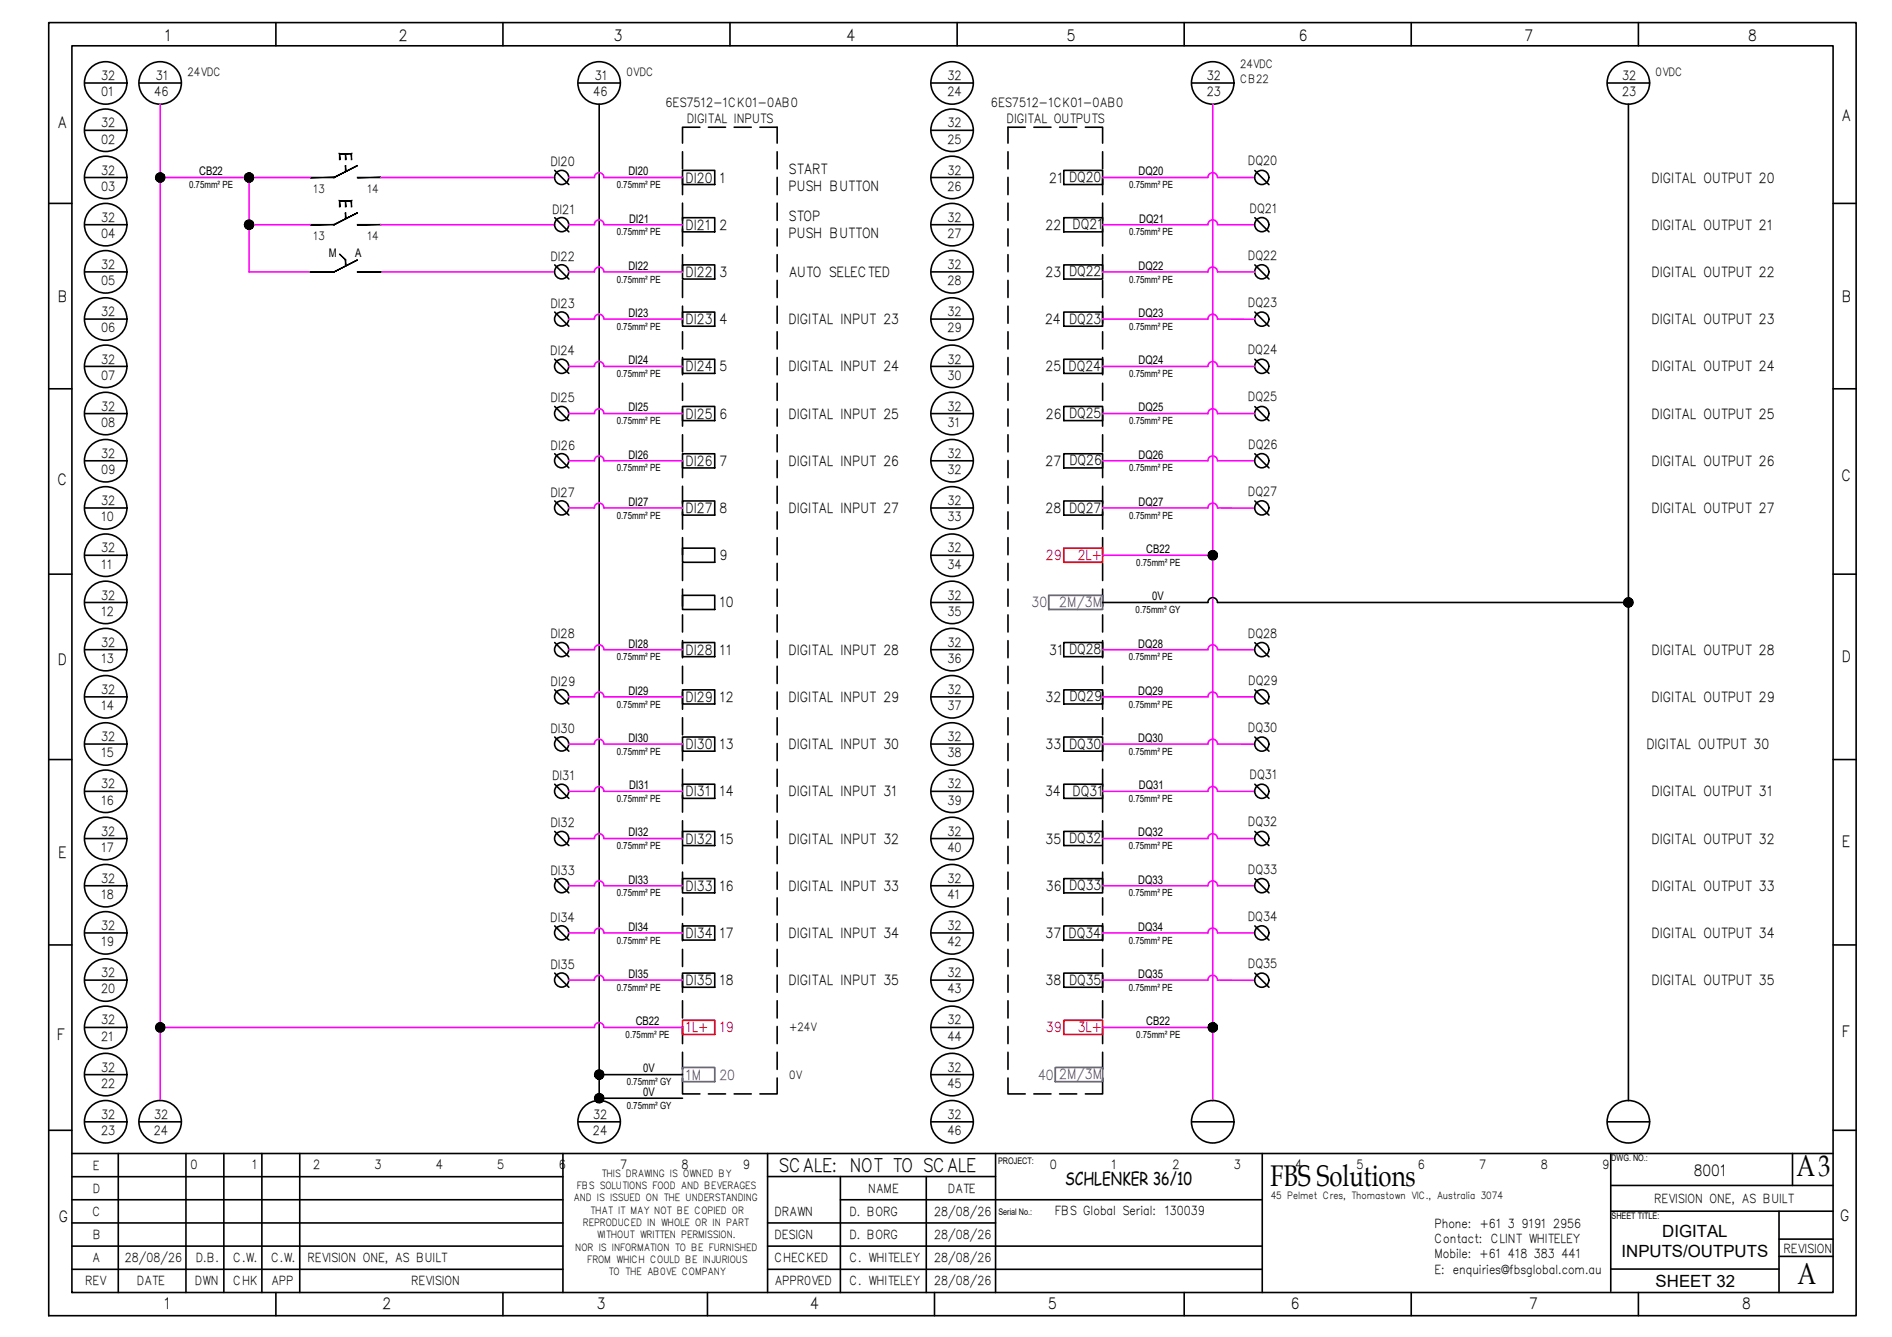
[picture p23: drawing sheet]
<svg xmlns="http://www.w3.org/2000/svg" width="297mm" height="210mm" viewBox="0 0 297 210" stroke-linecap="round" stroke-linejoin="round" font-family="sans-serif">
<defs><g id="words">
<g font-size="4.7">
<text x="282.1" y="184.6">A3</text>
<text x="199.4" y="186.2">FBS Solutions</text>
<text x="282.2" y="201.6">A</text>
</g>
<text font-size="2.9" x="122.2" y="184.1">SCALE: NOT TO SCALE</text>
<text font-size="2.8" x="167.2" y="186">SCHLENKER 36/10</text>
<g font-size="2.6">
<text x="254.6" y="197.4">INPUTS/OUTPUTS</text>
<text x="261" y="194.2">DIGITAL</text>
<text x="259.9" y="202">SHEET 32</text>
</g>
<g font-size="2.5">
<text x="25.8" y="6.5">1</text>
<text x="62.6" y="6.5">2</text>
<text x="96.4" y="6.5">3</text>
<text x="132.9" y="6.5">4</text>
<text x="167.5" y="6.5">5</text>
<text x="203.9" y="6.5">6</text>
<text x="239.3" y="6.4">7</text>
<text x="274.5" y="6.4">8</text>
<text x="9" y="20.1">A</text>
<text x="289.1" y="19">A</text>
<text x="9.1" y="47.4">B</text>
<text x="289.1" y="47.4">B</text>
<text x="9" y="76.1">C</text>
<text x="289.1" y="75.5">C</text>
<text x="9.1" y="104.3">D</text>
<text x="289.1" y="103.9">D</text>
<text x="9.1" y="134.8">E</text>
<text x="289.2" y="133">E</text>
<text x="8.9" y="163.2">F</text>
<text x="289.2" y="162.8">F</text>
<text x="265.9" y="184.6">8001</text>
<text x="9.3" y="191.9">G</text>
<text x="288.9" y="191.7">G</text>
<text x="25.7" y="205.5">1</text>
<text x="60.1" y="205.5">2</text>
<text x="93.7" y="205.5">3</text>
<text x="127.2" y="205.5">4</text>
<text x="164.6" y="205.5">5</text>
<text x="202.7" y="205.5">6</text>
<text x="240.1" y="205.5">7</text>
<text x="273.5" y="205.5">8</text>
</g>
<g font-size="2.2">
<text x="107.6" y="28.7">DI20</text>
<text x="113" y="28.7">1</text>
<text x="123.8" y="27.3">START</text>
<text x="164.7" y="28.7">21</text>
<text x="167.8" y="28.6">DQ20</text>
<text x="259.3" y="28.7">DIGITAL OUTPUT 20</text>
<text x="123.8" y="30">PUSH BUTTON</text>
<text x="123.8" y="34.7">STOP</text>
<text x="168.4" y="36">DQ21</text>
<text x="107.6" y="36.1">DI21</text>
<text x="113" y="36.1">2</text>
<text x="123.8" y="37.4">PUSH BUTTON</text>
<text x="164.2" y="36.1">22</text>
<text x="259.3" y="36.1">DIGITAL OUTPUT 21</text>
<text x="107.6" y="43.5">DI22</text>
<text x="113" y="43.5">3</text>
<text x="123.8" y="43.5">AUTO SELECTED</text>
<text x="164.2" y="43.5">23</text>
<text x="167.8" y="43.4">DQ22</text>
<text x="259.3" y="43.5">DIGITAL OUTPUT 22</text>
<text x="107.6" y="50.9">DI23</text>
<text x="113" y="50.9">4</text>
<text x="123.8" y="50.9">DIGITAL INPUT 23</text>
<text x="164.1" y="50.9">24</text>
<text x="167.8" y="50.8">DQ23</text>
<text x="259.3" y="50.9">DIGITAL OUTPUT 23</text>
<text x="107.6" y="58.3">DI24</text>
<text x="113" y="58.3">5</text>
<text x="123.8" y="58.3">DIGITAL INPUT 24</text>
<text x="164.2" y="58.3">25</text>
<text x="167.8" y="58.2">DQ24</text>
<text x="259.3" y="58.3">DIGITAL OUTPUT 24</text>
<text x="107.6" y="65.7">DI25</text>
<text x="113" y="65.7">6</text>
<text x="123.8" y="65.7">DIGITAL INPUT 25</text>
<text x="164.2" y="65.7">26</text>
<text x="167.8" y="65.7">DQ25</text>
<text x="259.3" y="65.7">DIGITAL OUTPUT 25</text>
<text x="107.6" y="73.1">DI26</text>
<text x="113" y="73.1">7</text>
<text x="123.8" y="73.1">DIGITAL INPUT 26</text>
<text x="164.2" y="73.1">27</text>
<text x="167.9" y="73.1">DQ26</text>
<text x="259.3" y="73.1">DIGITAL OUTPUT 26</text>
<text x="107.6" y="80.6">DI27</text>
<text x="113" y="80.6">8</text>
<text x="123.8" y="80.6">DIGITAL INPUT 27</text>
<text x="164.2" y="80.6">28</text>
<text x="167.8" y="80.5">DQ27</text>
<text x="259.3" y="80.6">DIGITAL OUTPUT 27</text>
<text x="113" y="88">9</text>
<text x="113" y="95.4">10</text>
<text x="107.6" y="102.8">DI28</text>
<text x="113" y="102.8">11</text>
<text x="123.8" y="102.8">DIGITAL INPUT 28</text>
<text x="164.7" y="102.8">31</text>
<text x="167.8" y="102.7">DQ28</text>
<text x="259.3" y="102.8">DIGITAL OUTPUT 28</text>
<text x="107.6" y="110.2">DI29</text>
<text x="113" y="110.2">12</text>
<text x="123.8" y="110.2">DIGITAL INPUT 29</text>
<text x="164.2" y="110.2">32</text>
<text x="167.9" y="110.1">DQ29</text>
<text x="259.3" y="110.2">DIGITAL OUTPUT 29</text>
<text x="107.6" y="117.6">DI30</text>
<text x="113" y="117.6">13</text>
<text x="123.8" y="117.6">DIGITAL INPUT 30</text>
<text x="164.2" y="117.6">33</text>
<text x="167.8" y="117.5">DQ30</text>
<text x="258.5" y="117.6">DIGITAL OUTPUT 30</text>
<text x="107.6" y="125">DI31</text>
<text x="113" y="125">14</text>
<text x="123.8" y="125">DIGITAL INPUT 31</text>
<text x="164.1" y="125">34</text>
<text x="168.4" y="124.9">DQ31</text>
<text x="259.3" y="125">DIGITAL OUTPUT 31</text>
<text x="107.6" y="132.4">DI32</text>
<text x="113" y="132.4">15</text>
<text x="123.8" y="132.4">DIGITAL INPUT 32</text>
<text x="164.2" y="132.4">35</text>
<text x="167.8" y="132.4">DQ32</text>
<text x="259.3" y="132.4">DIGITAL OUTPUT 32</text>
<text x="107.6" y="139.9">DI33</text>
<text x="113" y="139.9">16</text>
<text x="123.8" y="139.9">DIGITAL INPUT 33</text>
<text x="164.2" y="139.9">36</text>
<text x="167.8" y="139.8">DQ33</text>
<text x="259.3" y="139.9">DIGITAL OUTPUT 33</text>
<text x="107.6" y="147.3">DI34</text>
<text x="113" y="147.3">17</text>
<text x="123.8" y="147.3">DIGITAL INPUT 34</text>
<text x="164.2" y="147.3">37</text>
<text x="167.8" y="147.2">DQ34</text>
<text x="259.3" y="147.3">DIGITAL OUTPUT 34</text>
<text x="107.6" y="154.7">DI35</text>
<text x="113" y="154.7">18</text>
<text x="123.8" y="154.7">DIGITAL INPUT 35</text>
<text x="164.2" y="154.7">38</text>
<text x="167.8" y="154.6">DQ35</text>
<text x="259.3" y="154.7">DIGITAL OUTPUT 35</text>
</g>
<g font-size="2.2" fill="#f00">
<text x="164.2" y="88">29</text>
<text x="169.2" y="88">2L+</text>
<text x="107.6" y="162.1">1L+</text>
<text x="113" y="162.1">19</text>
<text x="164.2" y="162.1">39</text>
<text x="169.2" y="162.1">3L+</text>
</g>
<g font-size="2.2" fill="#00f">
<text x="162" y="95.4">30</text>
<text x="166.3" y="95.3">2M/3M</text>
<text x="107.6" y="169.5">1M</text>
<text x="113" y="169.5">20</text>
<text x="163" y="169.5">40</text>
<text x="166.3" y="169.4">2M/3M</text>
</g>
<g font-size="2">
<text x="15.9" y="12.6">32</text>
<text x="15.9" y="15.1">01</text>
<text x="24.2" y="15.1">46</text>
<text x="24.5" y="12.5">31</text>
<text x="93.1" y="15.1">46</text>
<text x="93.4" y="12.5">31</text>
<text x="104.5" y="16.8">6ES7512-1CK01-0AB0</text>
<text x="148.7" y="15.1">24</text>
<text x="148.7" y="12.6">32</text>
<text x="155.6" y="16.8">6ES7512-1CK01-0AB0</text>
<text x="189.4" y="12.5">32</text>
<text x="189.4" y="15.1">23</text>
<text x="254.7" y="12.5">32</text>
<text x="254.7" y="15.1">23</text>
<text x="15.9" y="22.6">02</text>
<text x="15.9" y="20">32</text>
<text x="107.8" y="19.3">DIGITAL INPUTS</text>
<text x="148.7" y="22.6">25</text>
<text x="148.7" y="20">32</text>
<text x="158" y="19.3">DIGITAL OUTPUTS</text>
<text x="15.9" y="30">03</text>
<text x="15.9" y="27.4">32</text>
<text x="86.4" y="26.1">DI20</text>
<text x="148.7" y="30">26</text>
<text x="148.7" y="27.4">32</text>
<text x="195.9" y="26">DQ20</text>
<text x="15.9" y="34.8">32</text>
<text x="86.7" y="33.5">DI21</text>
<text x="148.7" y="34.8">32</text>
<text x="196.2" y="33.4">DQ21</text>
<text x="15.9" y="37.4">04</text>
<text x="86.4" y="40.9">DI22</text>
<text x="148.7" y="37.4">27</text>
<text x="195.9" y="40.8">DQ22</text>
<text x="15.9" y="44.8">05</text>
<text x="15.9" y="42.2">32</text>
<text x="148.7" y="44.8">28</text>
<text x="148.7" y="42.2">32</text>
<text x="15.9" y="52.2">06</text>
<text x="15.9" y="49.6">32</text>
<text x="86.4" y="48.3">DI23</text>
<text x="148.7" y="52.2">29</text>
<text x="148.7" y="49.6">32</text>
<text x="195.9" y="48.2">DQ23</text>
<text x="15.9" y="59.6">07</text>
<text x="15.9" y="57.1">32</text>
<text x="86.4" y="55.8">DI24</text>
<text x="148.7" y="59.6">30</text>
<text x="148.7" y="57.1">32</text>
<text x="195.9" y="55.6">DQ24</text>
<text x="15.9" y="64.5">32</text>
<text x="86.4" y="63.2">DI25</text>
<text x="148.7" y="64.5">32</text>
<text x="195.9" y="63">DQ25</text>
<text x="15.9" y="67">08</text>
<text x="15.9" y="71.9">32</text>
<text x="86.5" y="70.6">DI26</text>
<text x="148.7" y="67">31</text>
<text x="148.7" y="71.9">32</text>
<text x="196" y="70.5">DQ26</text>
<text x="15.9" y="74.4">09</text>
<text x="86.4" y="78">DI27</text>
<text x="148.7" y="74.4">32</text>
<text x="195.9" y="77.9">DQ27</text>
<text x="15.9" y="81.8">10</text>
<text x="15.9" y="79.3">32</text>
<text x="148.7" y="81.8">33</text>
<text x="148.7" y="79.3">32</text>
<text x="15.9" y="89.3">11</text>
<text x="15.9" y="86.7">32</text>
<text x="148.7" y="89.3">34</text>
<text x="148.7" y="86.7">32</text>
<text x="15.9" y="94.1">32</text>
<text x="148.7" y="94.1">32</text>
<text x="15.9" y="96.7">12</text>
<text x="15.9" y="101.6">32</text>
<text x="86.4" y="100.2">DI28</text>
<text x="148.7" y="96.7">35</text>
<text x="148.7" y="101.6">32</text>
<text x="195.9" y="100.1">DQ28</text>
<text x="15.9" y="104.1">13</text>
<text x="86.5" y="107.6">DI29</text>
<text x="148.7" y="104.1">36</text>
<text x="196" y="107.5">DQ29</text>
<text x="15.9" y="111.5">14</text>
<text x="15.9" y="109">32</text>
<text x="148.7" y="111.5">37</text>
<text x="148.7" y="109">32</text>
<text x="15.9" y="118.9">15</text>
<text x="15.9" y="116.4">32</text>
<text x="86.4" y="115.1">DI30</text>
<text x="148.7" y="118.9">38</text>
<text x="148.7" y="116.4">32</text>
<text x="195.9" y="114.9">DQ30</text>
<text x="15.9" y="123.8">32</text>
<text x="86.7" y="122.5">DI31</text>
<text x="148.7" y="123.8">32</text>
<text x="196.2" y="122.3">DQ31</text>
<text x="15.9" y="126.3">16</text>
<text x="15.9" y="131.2">32</text>
<text x="86.4" y="129.9">DI32</text>
<text x="148.7" y="126.3">39</text>
<text x="148.7" y="131.2">32</text>
<text x="195.9" y="129.7">DQ32</text>
<text x="15.9" y="133.7">17</text>
<text x="86.4" y="137.3">DI33</text>
<text x="148.7" y="133.7">40</text>
<text x="195.9" y="137.2">DQ33</text>
<text x="15.9" y="141.2">18</text>
<text x="15.9" y="138.6">32</text>
<text x="148.7" y="141.2">41</text>
<text x="148.7" y="138.6">32</text>
<text x="15.9" y="148.6">19</text>
<text x="15.9" y="146">32</text>
<text x="86.4" y="144.7">DI34</text>
<text x="148.7" y="148.6">42</text>
<text x="148.7" y="146">32</text>
<text x="195.9" y="144.6">DQ34</text>
<text x="15.9" y="156">20</text>
<text x="15.9" y="153.4">32</text>
<text x="86.4" y="152.1">DI35</text>
<text x="148.7" y="156">43</text>
<text x="148.7" y="153.4">32</text>
<text x="195.9" y="152">DQ35</text>
<text x="15.9" y="160.8">32</text>
<text x="148.7" y="160.8">32</text>
<text x="15.9" y="163.4">21</text>
<text x="148.7" y="163.4">44</text>
<text x="15.9" y="170.8">22</text>
<text x="15.9" y="168.3">32</text>
<text x="148.7" y="170.8">45</text>
<text x="148.7" y="168.3">32</text>
<text x="15.9" y="178.2">23</text>
<text x="15.9" y="175.7">32</text>
<text x="24.2" y="178.2">24</text>
<text x="24.2" y="175.6">32</text>
<text x="93.1" y="178.2">24</text>
<text x="93.1" y="175.6">32</text>
<text x="148.7" y="178.2">46</text>
<text x="148.7" y="175.7">32</text>
<text x="14.6" y="183.6">E</text>
<text x="29.9" y="183.5">0</text>
<text x="39.5" y="183.5">1</text>
<text x="49.2" y="183.5">2</text>
<text x="58.8" y="183.5">3</text>
<text x="68.4" y="183.5">4</text>
<text x="78.1" y="183.5">5</text>
<text x="87.7" y="183.5">6</text>
<text x="97.4" y="183.5">7</text>
<text x="107" y="183.5">8</text>
<text x="116.6" y="183.5">9</text>
<text x="164.8" y="183.5">0</text>
<text x="174.4" y="183.5">1</text>
<text x="184.1" y="183.5">2</text>
<text x="193.7" y="183.5">3</text>
<text x="203.4" y="183.5">4</text>
<text x="213" y="183.5">5</text>
<text x="222.6" y="183.5">6</text>
<text x="232.2" y="183.5">7</text>
<text x="241.9" y="183.5">8</text>
<text x="251.5" y="183.5">9</text>
<text x="14.5" y="190.9">C</text>
<text x="14.5" y="187.3">D</text>
<text x="121.6" y="190.9">DRAWN</text>
<text x="133.4" y="190.9">D. BORG</text>
<text x="136.3" y="187.3">NAME</text>
<text x="146.7" y="190.9">28/08/26</text>
<text x="148.8" y="187.3">DATE</text>
<text x="165.6" y="190.8">FBS Global Serial: 130039</text>
<text x="259.7" y="188.8">REVISION ONE, AS BUILT</text>
<text x="14.5" y="194.6">B</text>
<text x="121.6" y="194.6">DESIGN</text>
<text x="133.4" y="194.6">D. BORG</text>
<text x="146.7" y="194.6">28/08/26</text>
<text x="225.2" y="192.7">Phone: +61 3 9191 2956</text>
<text x="225.2" y="195.1">Contact: CLINT WHITELEY</text>
<text x="225.2" y="197.6">Mobile: +61 418 383 441</text>
<text x="280" y="196.7">REVISION</text>
<text x="13.4" y="201.8">REV</text>
<text x="14.5" y="198.2">A</text>
<text x="19.6" y="198.1">28/08/26</text>
<text x="21.5" y="201.8">DATE</text>
<text x="30.6" y="201.8">DWN</text>
<text x="30.8" y="198.2">D.B.</text>
<text x="36.6" y="201.8">CHK</text>
<text x="36.6" y="198.2">C.W.</text>
<text x="42.6" y="201.8">APP</text>
<text x="42.6" y="198.2">C.W.</text>
<text x="48.3" y="198.2">REVISION ONE, AS BUILT</text>
<text x="64.5" y="201.8">REVISION</text>
<text x="121.6" y="201.8">APPR0VED</text>
<text x="121.6" y="198.2">CHECKED</text>
<text x="133.4" y="201.8">C. WHITELEY</text>
<text x="133.4" y="198.2">C. WHITELEY</text>
<text x="146.7" y="201.8">28/08/26</text>
<text x="146.7" y="198.2">28/08/26</text>
<text x="225.2" y="200">E: enquiries@fbsglobal.com.au</text>
</g>
<g font-size="1.9">
<text x="31.3" y="27.5">CB22</text>
<text x="98.7" y="27.5">DI20</text>
<text x="178.8" y="27.5">DQ20</text>
<text x="98.8" y="34.9">DI21</text>
<text x="178.8" y="34.9">DQ21</text>
<text x="51.6" y="40.4">M</text>
<text x="55.8" y="40.4">A</text>
<text x="98.7" y="42.3">DI22</text>
<text x="178.8" y="42.4">DQ22</text>
<text x="98.7" y="49.8">DI23</text>
<text x="178.7" y="49.8">DQ23</text>
<text x="98.7" y="57.2">DI24</text>
<text x="178.8" y="57.2">DQ24</text>
<text x="98.7" y="64.6">DI25</text>
<text x="178.7" y="64.6">DQ25</text>
<text x="98.7" y="72">DI26</text>
<text x="178.7" y="72">DQ26</text>
<text x="98.7" y="79.4">DI27</text>
<text x="178.7" y="79.4">DQ27</text>
<text x="180" y="86.8">CB22</text>
<text x="180.9" y="94.2">0V</text>
<text x="98.7" y="101.7">DI28</text>
<text x="178.7" y="101.7">DQ28</text>
<text x="98.7" y="109.1">DI29</text>
<text x="178.7" y="109.1">DQ29</text>
<text x="98.7" y="116.5">DI30</text>
<text x="178.7" y="116.5">DQ30</text>
<text x="98.8" y="123.9">DI31</text>
<text x="178.8" y="123.9">DQ31</text>
<text x="98.7" y="131.3">DI32</text>
<text x="178.7" y="131.3">DQ32</text>
<text x="98.7" y="138.7">DI33</text>
<text x="178.7" y="138.7">DQ33</text>
<text x="98.7" y="146.1">DI34</text>
<text x="178.7" y="146.1">DQ34</text>
<text x="98.7" y="153.5">DI35</text>
<text x="178.7" y="153.6">DQ35</text>
<text x="99.8" y="160.9">CB22</text>
<text x="180" y="160.9">CB22</text>
<text x="101" y="168.3">0V</text>
<text x="101" y="172.1">0V</text>
</g>
<g font-size="1.8">
<text x="29.4" y="11.9">24VDC</text>
<text x="98.4" y="11.9">0VDC</text>
<text x="194.7" y="10.7">24VDC</text>
<text x="259.9" y="11.9">0VDC</text>
<text x="194.7" y="13">CB22</text>
<text x="49.2" y="30.2">13</text>
<text x="57.7" y="30.2">14</text>
<text x="49.2" y="37.6">13</text>
<text x="57.7" y="37.6">14</text>
<text x="123.9" y="161.9">+24V</text>
<text x="123.9" y="169.3">0V</text>
</g>
<g font-size="1.6">
<text x="29.7" y="29.5">0.75mm² PE</text>
<text x="96.8" y="29.5">0.75mm² PE</text>
<text x="177.3" y="29.5">0.75mm² PE</text>
<text x="96.8" y="36.9">0.75mm² PE</text>
<text x="177.3" y="36.9">0.75mm² PE</text>
<text x="96.8" y="44.4">0.75mm² PE</text>
<text x="177.3" y="44.4">0.75mm² PE</text>
<text x="96.8" y="51.8">0.75mm² PE</text>
<text x="177.3" y="51.8">0.75mm² PE</text>
<text x="96.8" y="59.2">0.75mm² PE</text>
<text x="177.3" y="59.2">0.75mm² PE</text>
<text x="96.8" y="66.6">0.75mm² PE</text>
<text x="177.3" y="66.6">0.75mm² PE</text>
<text x="96.8" y="74">0.75mm² PE</text>
<text x="177.3" y="74">0.75mm² PE</text>
<text x="96.8" y="81.4">0.75mm² PE</text>
<text x="177.3" y="81.4">0.75mm² PE</text>
<text x="178.4" y="88.8">0.75mm² PE</text>
<text x="178.3" y="96.2">0.75mm² GY</text>
<text x="96.8" y="103.7">0.75mm² PE</text>
<text x="177.2" y="103.7">0.75mm² PE</text>
<text x="96.8" y="111.1">0.75mm² PE</text>
<text x="177.2" y="111.1">0.75mm² PE</text>
<text x="96.8" y="118.5">0.75mm² PE</text>
<text x="177.2" y="118.5">0.75mm² PE</text>
<text x="96.8" y="125.9">0.75mm² PE</text>
<text x="177.2" y="125.9">0.75mm² PE</text>
<text x="96.8" y="133.3">0.75mm² PE</text>
<text x="177.2" y="133.3">0.75mm² PE</text>
<text x="96.8" y="140.7">0.75mm² PE</text>
<text x="177.2" y="140.7">0.75mm² PE</text>
<text x="96.8" y="148.1">0.75mm² PE</text>
<text x="177.2" y="148.1">0.75mm² PE</text>
<text x="96.8" y="155.5">0.75mm² PE</text>
<text x="177.2" y="155.5">0.75mm² PE</text>
<text x="98.2" y="163">0.75mm² PE</text>
<text x="178.4" y="163">0.75mm² PE</text>
<text x="98.4" y="170.4">0.75mm² GY</text>
<text x="98.4" y="174.1">0.75mm² GY</text>
<text x="94.4" y="184.7">THIS DRAWING IS OWNED BY</text>
<text x="90.1" y="188.6">AND IS ISSUED ON THE UNDERSTANDING</text>
<text x="90.6" y="186.6">FBS SOLUTIONS FOOD AND BEVERAGES</text>
<text x="92.7" y="190.5">THAT IT MAY NOT BE COPIED OR</text>
<text x="199.5" y="188.2">45 Pelmet Cres, Thomastown VIC., Australia 3074</text>
<text x="90.3" y="196.4">NOR IS INFORMATION TO BE FURNISHED</text>
<text x="91.5" y="192.5">REPRODUCED IN WHOLE OR IN PART</text>
<text x="93.7" y="194.4">WITHOUT WRITTEN PERMISSION.</text>
<text x="92.2" y="198.3">FROM WHICH COULD BE INJURIOUS</text>
<text x="95.6" y="200.2">TO THE AB0VE COMPANY</text>
</g>
<g font-size="1.4">
<text x="156.7" y="182.7">PROJECT:</text>
<text x="253" y="182.3">DWG. NO.:</text>
<text x="156.7" y="190.7">Serial No.:</text>
<text x="253" y="191.4">SHEET TITLE:</text>
</g>
</g></defs>
<!-- layer: P05-LINE -->
<g fill="none" stroke="#000" stroke-width=".25">
<path d="M7.6 3.5h283.8v203.1h-283.8zM11.3 7.2h276.5v195.7h-276.5zM43.3 3.5v3.7M79 3.5v3.7M114.6 3.5v3.7M150.3 3.5v3.7M185.9 3.5v3.7M221.6 3.5v3.7M257.2 3.5v3.7M7.6 31.9h3.7M287.8 31.9h3.6M7.6 61h3.7"/>
<path d="M287.8 61h3.6M7.6 90.1h3.7M287.8 90.1h3.6M7.6 119.2h3.7M287.8 119.2h3.6M7.6 148.4h3.7M287.8 148.4h3.6M7.6 177.5h3.7M287.8 177.5h3.6M11.3 184.7h77.1M11.3 192h77.1M11.3 195.6h77.1"/>
<path d="M11.3 188.4h77.1M18.6 181.1v21.8M29.2 181.1v21.8M35.1 181.1v21.8M41.1 181.1v21.8M47.1 181.1v21.8M88.4 181.1v21.8M88.4 199.3h-77.1M120.5 181.1v21.8M120.5 199.3h77.7M120.5 192h35.8M120.5 195.6h77.7"/>
<path d="M120.5 184.7h35.8M131.9 188.4h66.3M131.9 184.7v18.2M145.4 184.7v18.2M156.3 181.1v21.8M198.2 181.1v21.8M252.9 181.1v21.6M252.9 186.1h34.9M252.9 190.2h34.9M279.3 190.2v12.7M281.4 181.1v5M287.8 181.1h-276.5"/>
<path d="M43.3 202.9v3.7M79 202.9v3.7M111.1 202.9v3.7M146.7 202.9v3.7M185.9 202.9v3.7M221.6 202.9v3.7M257.2 202.9v3.7"/>
</g>
<!-- layer: CIRCUIT -->
<g fill="none" stroke="#000" stroke-width=".25">
<path d="M94.1 16.4v156.4M109.9 20h-2.7v2.5M111.2 20h2.7M115.3 20h2.6M119.3 20h2.7v2.5M161 20h-2.8v2.5M162.3 20h2.7M166.4 20h2.6M170.4 20h2.7v2.5M255.7 16.4v156.4M107.2 26.7h5v2.3h-5zM107.2 34.2h5v2.2h-5z"/>
<path d="M107.2 23.8v2.7M107.2 27.8v2.8M107.2 31.9v2.7M107.2 35.9v2.7M107.2 40v2.7M122 23.8v2.7M122 27.8v2.8M122 31.9v2.7M122 35.9v2.7M122 40v2.7M158.2 23.8v2.7M158.2 27.8v2.8"/>
<path d="M158.2 31.9v2.7M158.2 35.9v2.7M158.2 40v2.7M167 26.7h6.1v2.3h-6.1zM167 34.2h6.1v2.2h-6.1zM173.1 23.8v2.7M173.1 27.8v2.8M173.1 31.9v2.7M173.1 35.9v2.7M173.1 40v2.7M107.2 41.6h5v2.2h-5zM107.2 49h5v2.2h-5z"/>
<path d="M107.2 56.4h5v2.2h-5zM107.2 44v2.7M107.2 48.1v2.7M107.2 52.1v2.7M107.2 56.1v2.7M122 44v2.7M122 48.1v2.7M122 52.1v2.7M122 56.1v2.7M158.2 44v2.7M158.2 48.1v2.7M158.2 52.1v2.7"/>
<path d="M158.2 56.1v2.7M167 41.6h6.1v2.2h-6.1zM167 49h6.1v2.2h-6.1zM167 56.4h6.1v2.2h-6.1zM173.1 44v2.7M173.1 48.1v2.7M173.1 52.1v2.7M173.1 56.1v2.7M107.2 63.8h5v2.2h-5zM107.2 71.2h5v2.3h-5zM107.2 78.6h5v2.3h-5zM107.2 60.2v2.7"/>
<path d="M107.2 64.2v2.7M107.2 68.3v2.6M107.2 72.3v2.7M107.2 76.3v2.7M122 60.2v2.7M122 64.2v2.7M122 68.3v2.6M122 72.3v2.7M122 76.3v2.7M158.2 60.2v2.7M158.2 64.2v2.7M158.2 68.3v2.6"/>
<path d="M158.2 72.3v2.7M158.2 76.3v2.7M167 63.8h6.1v2.2h-6.1zM167 71.2h6.1v2.3h-6.1zM167 78.6h6.1v2.3h-6.1zM173.1 60.2v2.7M173.1 64.2v2.7M173.1 68.3v2.6M173.1 72.3v2.7M173.1 76.3v2.7M107.2 86.1h5v2.2h-5zM107.2 93.5h5v2.2h-5z"/>
<path d="M107.2 80.4v2.7M107.2 84.4v2.7M107.2 88.4v2.7M107.2 92.5v2.7M107.2 96.5v2.7M122 80.4v2.7M122 84.4v2.7M122 88.4v2.7M122 92.5v2.7M122 96.5v2.7M158.2 80.4v2.7M158.2 84.4v2.7"/>
<path d="M158.2 88.4v2.7M158.2 92.5v2.7M158.2 96.5v2.7M173.1 80.4v2.7M173.1 84.4v2.7M173.1 88.4v2.7M173.1 92.5v2.7M173.1 96.5v2.7M255.7 94.6h-64.6a.75 .75 0 0 0-.7-.8 .75 .75 0 0 0-.8 .8h-16.5M107.2 100.9h5v2.2h-5zM107.2 108.3h5v2.2h-5zM107.2 115.7h5v2.2h-5z"/>
<path d="M107.2 100.6v2.7M107.2 104.6v2.7M107.2 108.6v2.8M107.2 112.7v2.7M107.2 116.7v2.7M122 100.6v2.7M122 104.6v2.7M122 108.6v2.8M122 112.7v2.7M122 116.7v2.7M158.2 100.6v2.7M158.2 104.6v2.7"/>
<path d="M158.2 108.6v2.8M158.2 112.7v2.7M158.2 116.7v2.7M167 100.9h6.1v2.2h-6.1zM167 108.3h6.1v2.2h-6.1zM167 115.7h6.1v2.2h-6.1zM173.1 100.6v2.7M173.1 104.6v2.7M173.1 108.6v2.8M173.1 112.7v2.7M173.1 116.7v2.7M107.2 123.1h5v2.2h-5z"/>
<path d="M107.2 130.5h5v2.3h-5zM107.2 120.8v2.7M107.2 124.8v2.7M107.2 128.9v2.6M107.2 137.9h5v2.3h-5zM107.2 132.9v2.7M107.2 136.9v2.7M122 120.8v2.7M122 124.8v2.7M122 128.9v2.6M122 132.9v2.7M122 136.9v2.7"/>
<path d="M158.2 120.8v2.7M158.2 124.8v2.7M158.2 128.9v2.6M158.2 132.9v2.7M158.2 136.9v2.7M167 123.1h6.1v2.2h-6.1zM167 130.5h6.1v2.3h-6.1zM167 137.9h6.1v2.3h-6.1zM173.1 120.8v2.7M173.1 124.8v2.7M173.1 128.9v2.6M173.1 132.9v2.7"/>
<path d="M173.1 136.9v2.7M107.2 145.4h5v2.2h-5zM107.2 152.8h5v2.2h-5zM107.2 141v2.7M107.2 145v2.7M107.2 149v2.7M107.2 153.1v2.7M107.2 157.1v2.7M122 141v2.7M122 145v2.7M122 149v2.7M122 153.1v2.7"/>
<path d="M122 157.1v2.7M158.2 141v2.7M158.2 145v2.7M158.2 149v2.7M158.2 153.1v2.7M158.2 157.1v2.7M167 145.4h6.1v2.2h-6.1zM167 152.8h6.1v2.2h-6.1zM173.1 141v2.7M173.1 145v2.7M173.1 149v2.7M173.1 153.1v2.7"/>
<path d="M173.1 157.1v2.7M94.1 168.7h13.1M94.1 172.4h13.1M107.2 169.2v2.5h2.7M107.2 161.2v2.6M107.2 165.2v2.7M111.2 171.7h2.7M115.3 171.7h2.6M122 169.2v2.5h-2.7M122 161.2v2.6M122 165.2v2.7M158.2 169.2v2.5h2.8"/>
<path d="M158.2 161.2v2.6M158.2 165.2v2.7M162.3 171.7h2.7M166.4 171.7h2.6M173.1 169.2v2.5h-2.7M173.1 161.2v2.6M173.1 165.2v2.7M252.9 199.2h26.4M279.3 197.2h8.5M279.3 194.5h8.5"/>
</g>
<!-- layer: DRGSHT -->
<g fill="none" stroke="#000" stroke-width=".25">
<path d="M13.3 13h6.6M21.9 13h6.5M90.8 13h6.6M146.2 13h6.6M187.1 13h6.6M252.4 13h6.5M13.3 20.5h6.6M13.3 27.9h6.6M13.3 35.3h6.6M146.2 20.5h6.6M146.2 27.9h6.6M146.2 35.3h6.6"/>
<path d="M13.3 50.1h6.6M13.3 42.7h6.6M13.3 57.5h6.6M146.2 57.5h6.6M146.2 50.1h6.6M146.2 42.7h6.6M13.3 64.9h6.6M13.3 79.7h6.6M13.3 72.3h6.6M146.2 64.9h6.6M146.2 79.7h6.6M146.2 72.3h6.6"/>
<path d="M13.3 94.6h6.6M13.3 87.2h6.6M146.2 94.6h6.6M146.2 87.2h6.6M13.3 109.4h6.6M13.3 116.8h6.6M13.3 102h6.6M146.2 109.4h6.6M146.2 116.8h6.6M146.2 102h6.6M13.3 124.2h6.6M13.3 131.6h6.6"/>
<path d="M13.3 139.1h6.6M146.2 124.2h6.6M146.2 131.6h6.6M146.2 139.1h6.6M13.3 153.9h6.6M13.3 146.5h6.6M146.2 153.9h6.6M146.2 146.5h6.6M13.3 176.1h6.6M13.3 168.7h6.6M13.3 161.3h6.6M21.9 176.1h6.5"/>
<path d="M90.8 176.1h6.6M146.2 176.1h6.6M146.2 168.7h6.6M146.2 161.3h6.6M187.1 176.1h6.6M252.4 176.1h6.5"/>
<circle cx="16.6" cy="13" r="3.3"/>
<circle cx="25.1" cy="13" r="3.3"/>
<circle cx="94.1" cy="13" r="3.3"/>
<circle cx="149.5" cy="13" r="3.3"/>
<circle cx="190.4" cy="13" r="3.3"/>
<circle cx="255.6" cy="13" r="3.3"/>
<circle cx="16.6" cy="35.3" r="3.3"/>
<circle cx="16.6" cy="27.9" r="3.3"/>
<circle cx="16.6" cy="20.5" r="3.3"/>
<circle cx="149.5" cy="35.3" r="3.3"/>
<circle cx="149.5" cy="20.5" r="3.3"/>
<circle cx="149.5" cy="27.9" r="3.3"/>
<circle cx="16.6" cy="57.5" r="3.3"/>
<circle cx="16.6" cy="50.1" r="3.3"/>
<circle cx="16.6" cy="42.7" r="3.3"/>
<circle cx="149.5" cy="50.1" r="3.3"/>
<circle cx="149.5" cy="57.5" r="3.3"/>
<circle cx="149.5" cy="42.7" r="3.3"/>
<circle cx="16.6" cy="79.7" r="3.3"/>
<circle cx="16.6" cy="64.9" r="3.3"/>
<circle cx="16.6" cy="72.3" r="3.3"/>
<circle cx="149.5" cy="79.7" r="3.3"/>
<circle cx="149.5" cy="72.3" r="3.3"/>
<circle cx="149.5" cy="64.9" r="3.3"/>
<circle cx="16.6" cy="94.6" r="3.3"/>
<circle cx="16.6" cy="87.2" r="3.3"/>
<circle cx="149.5" cy="94.6" r="3.3"/>
<circle cx="149.5" cy="87.2" r="3.3"/>
<circle cx="16.6" cy="116.8" r="3.3"/>
<circle cx="16.6" cy="109.4" r="3.3"/>
<circle cx="16.6" cy="102" r="3.3"/>
<circle cx="149.5" cy="102" r="3.3"/>
<circle cx="149.5" cy="116.8" r="3.3"/>
<circle cx="149.5" cy="109.4" r="3.3"/>
<circle cx="16.6" cy="131.6" r="3.3"/>
<circle cx="16.6" cy="139" r="3.3"/>
<circle cx="16.6" cy="124.2" r="3.3"/>
<circle cx="149.5" cy="139" r="3.3"/>
<circle cx="149.5" cy="124.2" r="3.3"/>
<circle cx="149.5" cy="131.6" r="3.3"/>
<circle cx="16.6" cy="153.9" r="3.3"/>
<circle cx="16.6" cy="146.5" r="3.3"/>
<circle cx="149.5" cy="153.9" r="3.3"/>
<circle cx="149.5" cy="146.5" r="3.3"/>
<circle cx="16.6" cy="168.7" r="3.3"/>
<circle cx="16.6" cy="161.3" r="3.3"/>
<circle cx="16.6" cy="176.1" r="3.3"/>
<circle cx="25.1" cy="176.1" r="3.3"/>
<circle cx="94.1" cy="176.1" r="3.3"/>
<circle cx="149.5" cy="161.3" r="3.3"/>
<circle cx="149.5" cy="176.1" r="3.3"/>
<circle cx="149.5" cy="168.7" r="3.3"/>
<circle cx="190.4" cy="176.1" r="3.3"/>
<circle cx="255.6" cy="176.1" r="3.3"/>
</g>
<!-- layer: CIRCUIT -->
<g fill="none" stroke="#f0f" stroke-width=".25">
<path d="M25.2 16.4v156.4M190.4 16.4v156.4M25.2 27.9h23.5M39.1 35.3h9.6M39.1 27.9v14.8h9.6M87.1 27.9h-27.3M87.1 35.3h-27.3M89.3 27.9h4M89.3 35.3h4M93.3 35.3a.75 .75 0 0 1 .8-.8 .75 .75 0 0 1 .7 .8h12.4M93.3 27.9a.75 .75 0 0 1 .8-.8 .75 .75 0 0 1 .7 .8h12.4M173.1 27.9h16.5a.75 .75 0 0 1 .8-.8 .75 .75 0 0 1 .7 .8h5.9"/>
<path d="M173.1 35.3h16.5a.75 .75 0 0 1 .8-.8 .75 .75 0 0 1 .7 .8h5.9M87.1 42.7h-27.3M89.3 42.7h4M89.3 57.5h4M89.3 50.1h4M93.3 57.5a.75 .75 0 0 1 .8-.7 .75 .75 0 0 1 .7 .7M93.3 50.1a.75 .75 0 0 1 .8-.8 .75 .75 0 0 1 .7 .8h12.4M93.3 42.7a.75 .75 0 0 1 .8-.8 .75 .75 0 0 1 .7 .8M94.8 42.7h12.4M94.8 57.5h12.4M173.1 50.1h16.5a.75 .75 0 0 1 .8-.8 .75 .75 0 0 1 .7 .8h5.9M173.1 42.7h16.6"/>
<path d="M173.1 57.5h16.6M189.6 42.7a.75 .75 0 0 1 .8-.8 .75 .75 0 0 1 .7 .8M189.6 57.5a.75 .75 0 0 1 .8-.7 .75 .75 0 0 1 .7 .7M191.1 42.7h5.9M191.1 57.5h5.9M89.3 79.7h4M89.3 72.3h4M89.3 64.9h4M93.3 79.7a.75 .75 0 0 1 .8-.7 .75 .75 0 0 1 .7 .7h12.4M93.3 72.3a.75 .75 0 0 1 .8-.7 .75 .75 0 0 1 .7 .7h12.4M93.3 64.9a.75 .75 0 0 1 .8-.7 .75 .75 0 0 1 .7 .7h12.4M173.1 64.9h16.5a.75 .75 0 0 1 .8-.7 .75 .75 0 0 1 .7 .7h5.9"/>
<path d="M173.1 72.3h16.5a.75 .75 0 0 1 .8-.7 .75 .75 0 0 1 .7 .7h5.9M173.1 79.7h16.5a.75 .75 0 0 1 .8-.7 .75 .75 0 0 1 .7 .7l5.9 .1M190.4 87.2h-17.3M89.3 102h4M89.3 109.4h4M89.3 116.8h4M93.3 102a.75 .75 0 0 1 .8-.8 .75 .75 0 0 1 .7 .8M93.3 109.4a.75 .75 0 0 1 .8-.8 .75 .75 0 0 1 .7 .8h12.4M93.3 116.8a.75 .75 0 0 1 .8-.8 .75 .75 0 0 1 .7 .8h12.4M107.2 102h-12.4M173.1 116.8h16.5a.75 .75 0 0 1 .8-.8 .75 .75 0 0 1 .7 .8h5.9M189.6 102a.75 .75 0 0 1 .8-.8 .75 .75 0 0 1 .7 .8"/>
<path d="M189.7 102h-16.6M191.1 102h5.9M197 109.4h-5.9a.75 .75 0 0 0-.7-.8 .75 .75 0 0 0-.8 .8h-16.5M89.3 124.2h4M89.3 131.6h4M89.3 139.1h4M93.3 124.2a.75 .75 0 0 1 .8-.7 .75 .75 0 0 1 .7 .7h12.4M93.3 131.6a.75 .75 0 0 1 .8-.7 .75 .75 0 0 1 .7 .7h12.4M93.3 139a.75 .75 0 0 1 .8-.7 .75 .75 0 0 1 .7 .7l12.4 .1M173.1 131.6h16.5a.75 .75 0 0 1 .8-.7 .75 .75 0 0 1 .7 .7h5.9M197 124.2h-5.9a.75 .75 0 0 0-.7-.7 .75 .75 0 0 0-.8 .7h-16.5M197 139.1l-5.9-.1a.75 .75 0 0 0-.7-.7 .75 .75 0 0 0-.8 .7l-16.5 .1"/>
<path d="M89.3 146.5h4M89.3 153.9h4M93.3 146.5a.75 .75 0 0 1 .8-.8 .75 .75 0 0 1 .7 .8M93.3 153.9a.75 .75 0 0 1 .8-.8 .75 .75 0 0 1 .7 .8h12.4M94.8 146.5h12.4M173.1 153.9h16.5a.75 .75 0 0 1 .8-.8 .75 .75 0 0 1 .7 .8h5.9M173.1 146.5h16.6M189.6 146.5a.75 .75 0 0 1 .8-.8 .75 .75 0 0 1 .7 .8M191.1 146.5h5.9M93.3 161.3a.75 .75 0 0 1 .8-.8 .75 .75 0 0 1 .7 .8M93.3 161.3h-68.1M94.8 161.3h12.4"/>
<path d="M173.1 161.3h17.3"/>
</g>
<path d="M167 86.1h6.1v2.2h-6.1zM107.2 160.2h5v2.2h-5zM167 160.2h6.1v2.2h-6.1z" fill="none" stroke="#f00" stroke-width=".25"/>
<path d="M164.6 93.5h8.5v2.2h-8.5zM107.2 167.6h5v2.2h-5zM165.7 167.6h7.4v2.2h-7.4z" fill="none" stroke="#00f" stroke-width=".25"/>
<g fill="#000" stroke="#000" stroke-width=".16">
<path d="M38.4 27.6v.3h.7zM38.4 27.9h.7l-.7 .2zM38.4 28.1l.1 .2 .6-.4z"/>
<path d="M38.4 35v.3h.7zM38.4 35.3h.7l-.7 .2zM38.4 35.5l.1 .2 .6-.4z"/>
<path d="M38.5 28.3l.2 .2 .4-.6zM39.1 27.9l-.2 .7-.2-.1zM39.1 27.9l-.2 .7h.2z"/>
<path d="M38.5 35.7l.2 .2 .4-.6zM39.1 35.3l-.2 .7-.2-.1zM39.1 35.3l-.2 .7h.2z"/>
<path d="M38.7 27.3l.4 .6-.2-.7zM38.7 27.3l.4 .6-.6-.5zM38.5 27.4l-.1 .2 .7 .3z"/>
<path d="M38.7 34.7l.4 .6-.2-.7zM38.7 34.7l.4 .6-.6-.5zM38.5 34.8l-.1 .2 .7 .3z"/>
<path d="M39.1 27.9v.7h.2zM39.1 27.9l.4 .6-.2 .1zM39.1 27.9l.4 .6 .2-.2z"/>
<path d="M39.1 35.3v.7h.2zM39.1 35.3l.4 .6-.2 .1zM39.1 35.3l.4 .6 .2-.2z"/>
<path d="M39.3 27.2l-.2 .7 .4-.6zM39.1 27.1l.2 .1-.2 .7zM38.9 27.2l.2 .7v-.8z"/>
<path d="M39.3 34.6l-.2 .7 .4-.6zM39.1 34.5l.2 .1-.2 .7zM38.9 34.6l.2 .7v-.8z"/>
<path d="M39.1 27.9l.6 .4 .1-.2zM39.1 27.9h.7v.2z"/>
<path d="M39.1 35.3l.6 .4 .1-.2zM39.1 35.3h.7v.2z"/>
<path d="M39.1 27.9h.7v-.3zM39.1 27.9l.6-.5 .1 .2zM39.5 27.3l-.4 .6 .6-.5z"/>
<path d="M39.1 35.3h.7v-.3zM39.1 35.3l.6-.5 .1 .2zM39.5 34.7l-.4 .6 .6-.5z"/>
<path d="M48.7 27.8v.1l3.7-.1zM48.7 27.9l3.7-.1v.1zM52.4 27.8v.1l3.7-1.9zM52.4 27.9l3.7-1.9z"/>
<path d="M48.7 35.2v.1l3.7-.1zM48.7 35.3l3.7-.1v.1zM52.4 35.2v.1l3.7-1.9zM52.4 35.3l3.7-1.9z"/>
<path d="M53.3 24.1v1h.1zM53.3 24.1l.1 1zM53.3 24.1l.1 .1 1.8-.1zM53.4 24.2l1.8-.1-.1 .1zM55.2 24.1v1zM55.1 24.2l.1 .9z"/>
<path d="M53.3 31.5v1h.1zM53.3 31.5l.1 1zM53.3 31.5l.1 .1 1.8-.1zM53.4 31.6l1.8-.1-.1 .1zM55.2 31.5v1zM55.1 31.6l.1 .9z"/>
<path d="M54.2 26l.1 .9v-.9zM54.2 26l.1 .9h-.1z"/>
<path d="M54.2 24.1l.1 1v-1zM54.2 24.1l.1 1h-.1z"/>
<path d="M54.2 33.4l.1 .9v-.9zM54.2 33.4l.1 .9h-.1z"/>
<path d="M54.2 31.6l.1 .9v-.9zM54.2 31.6l.1 .9h-.1z"/>
<path d="M56.1 27.8v.1l3.7-.1zM56.1 27.9l3.7-.1v.1z"/>
<path d="M56.1 35.2v.1l3.7-.1zM56.1 35.3l3.7-.1v.1z"/>
<path d="M48.7 42.7h3.7zM48.7 42.7h3.7zM52.4 42.7l3.7-1.9zM52.4 42.7l3.7-1.9z"/>
<path d="M54.2 40.8v1h.1zM54.2 40.8h.1v1z"/>
<path d="M53.3 39.9l1 .9zM53.3 39.9l1 .9z"/>
<path d="M56.1 42.7h3.7zM56.1 42.7h3.7z"/>
<path d="M189.7 86.9v.3h.7zM189.7 87.2h.7l-.7 .2zM189.7 87.4l.1 .2 .6-.4z"/>
<path d="M189.8 87.6l.2 .2 .4-.6zM190.4 87.2l-.2 .7-.2-.1zM190.4 87.2l-.2 .7h.2z"/>
<path d="M190 86.6l.4 .6-.2-.7zM190 86.6l.4 .6-.6-.5zM189.8 86.7l-.1 .2 .7 .3z"/>
<path d="M190.4 87.2v.7h.2zM190.4 87.2l.4 .6-.2 .1zM190.4 87.2l.4 .6 .2-.2z"/>
<path d="M190.6 86.5l-.2 .7 .4-.6zM190.4 86.4l.2 .1-.2 .7zM190.2 86.5l.2 .7v-.8z"/>
<path d="M190.4 87.2l.6 .4 .1-.2zM190.4 87.2h.7v.2z"/>
<path d="M190.4 87.2h.7v-.3zM190.4 87.2l.6-.5 .1 .2zM190.8 86.6l-.4 .6 .6-.5z"/>
<path d="M254.9 94.4v.2h.8zM254.9 94.6h.8l-.8 .2zM254.9 94.8l.1 .2 .7-.4z"/>
<path d="M255 95l.2 .2 .5-.6zM255.7 94.6l-.3 .7-.2-.1zM255.7 94.6l-.3 .7h.3z"/>
<path d="M255.2 94l.5 .6-.3-.7zM255.2 94l.5 .6-.7-.5zM255 94.1l-.1 .3 .8 .2z"/>
<path d="M255.7 94.6v.7h.2zM255.7 94.6l.4 .6-.2 .1zM255.7 94.6l.4 .6 .2-.2z"/>
<path d="M255.9 93.9l-.2 .7 .4-.6zM255.7 93.8l.2 .1-.2 .7zM255.4 93.9l.3 .7v-.8z"/>
<path d="M255.7 94.6l.6 .4 .1-.2zM255.7 94.6h.7v.2z"/>
<path d="M255.7 94.6h.7v-.2zM255.7 94.6l.6-.5 .1 .3zM256.1 94l-.4 .6 .6-.5z"/>
<path d="M24.5 161.1l-.1 .2h.8zM24.4 161.3h.8l-.7 .2zM24.5 161.5l.1 .2 .6-.4z"/>
<path d="M24.6 161.7l.1 .2 .5-.6zM25.2 161.3l-.3 .7-.2-.1zM25.2 161.3l-.3 .7h.3z"/>
<path d="M24.7 160.7l.5 .6-.3-.7zM24.7 160.7l.5 .6-.6-.4zM24.6 160.9l-.1 .2 .7 .2z"/>
<path d="M25.2 161.3v.7h.2zM25.2 161.3l.4 .6-.2 .1zM25.2 161.3l.4 .6 .1-.2z"/>
<path d="M25.4 160.6l-.2 .7 .4-.6zM25.2 160.6h.2l-.2 .7zM24.9 160.6l.3 .7v-.7z"/>
<path d="M25.2 161.3l.5 .4 .2-.2zM25.2 161.3h.7v.2z"/>
<path d="M25.2 161.3h.7v-.2zM25.2 161.3l.5-.4 .2 .2zM25.6 160.7l-.4 .6 .5-.4z"/>
<path d="M93.4 168.5l-.1 .2h.8zM93.3 168.7h.8l-.7 .2zM93.4 168.9l.1 .2 .6-.4z"/>
<path d="M93.4 172.2l-.1 .2h.8zM93.3 172.4h.8l-.7 .2zM93.4 172.6l.1 .3 .6-.5z"/>
<path d="M93.5 169.1l.1 .2 .5-.6zM94.1 168.7l-.3 .7-.2-.1zM94.1 168.7l-.3 .7 .3 .1z"/>
<path d="M93.5 172.9l.1 .1 .5-.6zM94.1 172.4l-.3 .7-.2-.1zM94.1 172.4l-.3 .7 .3 .1z"/>
<path d="M93.6 168.1l.5 .6-.3-.7zM93.6 168.1l.5 .6-.6-.4zM93.5 168.3l-.1 .2 .7 .2z"/>
<path d="M93.6 171.8l.5 .6-.3-.7zM93.5 172l.1-.2 .5 .6zM93.5 172l-.1 .2 .7 .2z"/>
<path d="M94.1 168.7v.8l.2-.1zM94.1 168.7l.4 .6-.2 .1zM94.1 168.7l.4 .6 .2-.2z"/>
<path d="M94.1 172.4v.8l.2-.1zM94.1 172.4l.4 .6-.2 .1zM94.1 172.4l.4 .6 .2-.1z"/>
<path d="M94.3 168l-.2 .7 .4-.6zM94.1 168h.2l-.2 .7zM93.8 168l.3 .7v-.7z"/>
<path d="M94.3 171.7l-.2 .7 .4-.6zM94.1 171.7h.2l-.2 .7zM93.8 171.7l.3 .7v-.7z"/>
<path d="M94.1 168.7l.6 .4 .1-.2zM94.1 168.7h.7v.2z"/>
<path d="M94.1 172.4l.6 .5 .1-.3zM94.1 172.4h.7v.2z"/>
<path d="M94.1 168.7h.7v-.2zM94.1 168.7l.6-.4 .1 .2zM94.5 168.1l-.4 .6 .6-.4z"/>
<path d="M94.1 172.4h.7v-.2zM94.1 172.4l.6-.4 .1 .2zM94.5 171.8l-.4 .6 .6-.4z"/>
<path d="M189.7 161.1v.2h.7zM189.7 161.3h.7l-.7 .2zM189.7 161.5l.1 .2 .6-.4z"/>
<path d="M189.8 161.7l.2 .2 .4-.6zM190.4 161.3l-.2 .7-.2-.1zM190.4 161.3l-.2 .7h.2z"/>
<path d="M190 160.7l.4 .6-.2-.7zM189.8 160.9l.2-.2 .4 .6zM189.8 160.9l-.1 .2 .7 .2z"/>
<path d="M190.4 161.3v.7h.2zM190.4 161.3l.4 .6-.2 .1zM190.4 161.3l.4 .6 .2-.2z"/>
<path d="M190.6 160.6l-.2 .7 .4-.6zM190.4 160.6h.2l-.2 .7zM190.2 160.6l.2 .7v-.7z"/>
<path d="M190.4 161.3l.6 .4 .1-.2zM190.4 161.3h.7v.2z"/>
<path d="M190.4 161.3h.7v-.2zM190.4 161.3l.6-.4 .1 .2zM190.8 160.7l-.4 .6 .6-.4z"/>
</g>
<!-- layer: COMPONENTS -->
<g fill="#000" stroke="#000" stroke-width=".16">
<path d="M24.5 27.6l-.1 .3h.8zM24.4 27.9h.8l-.7 .2zM24.5 28.1l.1 .2 .6-.4z"/>
<path d="M24.6 28.3l.1 .2 .5-.6zM25.2 27.9l-.3 .7-.2-.1zM25.2 27.9l-.3 .7h.3z"/>
<path d="M24.7 27.3l.5 .6-.3-.7zM24.7 27.3l.5 .6-.6-.5zM24.6 27.4l-.1 .2 .7 .3z"/>
<path d="M25.2 27.9v.7h.2zM25.2 27.9l.4 .6-.2 .1zM25.2 27.9l.4 .6 .1-.2z"/>
<path d="M25.4 27.2l-.2 .7 .4-.6zM25.2 27.1l.2 .1-.2 .7zM24.9 27.2l.3 .7v-.8z"/>
<path d="M25.2 27.9l.5 .4 .2-.2zM25.2 27.9h.7v.2z"/>
<path d="M25.2 27.9h.7v-.3zM25.2 27.9l.5-.5 .2 .2zM25.6 27.3l-.4 .6 .5-.5z"/>
</g>
<!-- layer: 0 -->
<g fill="none" stroke="#000" stroke-width=".25">
<path d="M87.1 34.2l2.2 2.2M87.1 26.7l2.2 2.3M197 34.2l2.2 2.2M197 26.8l2.2 2.2M87.1 56.4l2.2 2.2M87.1 49l2.2 2.2M87.1 41.6l2.2 2.2M197 56.4l2.2 2.2M197 49l2.2 2.2M197 41.6l2.2 2.2M87.1 78.6l2.2 2.3M87.1 71.2l2.2 2.3"/>
<path d="M87.1 63.8l2.2 2.2M197 63.8l2.2 2.3M197 78.6l2.2 2.3M197 71.2l2.2 2.3M87.1 100.9l2.2 2.2M87.1 108.3l2.2 2.2M87.1 115.7l2.2 2.2M197 100.9l2.2 2.2M197 108.3l2.2 2.2M197 115.7l2.2 2.2M87.1 123.1l2.2 2.2M87.1 130.5l2.2 2.3"/>
<path d="M87.1 137.9l2.2 2.3M197 123.1l2.2 2.2M197 130.5l2.2 2.3M197 138l2.2 2.2M87.1 145.4l2.2 2.2M87.1 152.8l2.2 2.2M197 145.4l2.2 2.2M197 152.8l2.2 2.2"/>
<circle cx="88.2" cy="35.3" r="1.11"/>
<circle cx="88.2" cy="27.9" r="1.11"/>
<circle cx="198.1" cy="35.3" r="1.11"/>
<circle cx="198.1" cy="27.9" r="1.11"/>
<circle cx="88.2" cy="50.1" r="1.11"/>
<circle cx="88.2" cy="57.5" r="1.11"/>
<circle cx="88.2" cy="42.7" r="1.11"/>
<circle cx="198.1" cy="57.5" r="1.11"/>
<circle cx="198.1" cy="50.1" r="1.11"/>
<circle cx="198.1" cy="42.7" r="1.11"/>
<circle cx="88.2" cy="79.7" r="1.11"/>
<circle cx="88.2" cy="72.3" r="1.11"/>
<circle cx="88.2" cy="64.9" r="1.11"/>
<circle cx="198.1" cy="79.7" r="1.11"/>
<circle cx="198.1" cy="64.9" r="1.11"/>
<circle cx="198.1" cy="72.3" r="1.11"/>
<circle cx="88.2" cy="109.4" r="1.11"/>
<circle cx="88.2" cy="116.8" r="1.11"/>
<circle cx="88.2" cy="102" r="1.11"/>
<circle cx="198.1" cy="116.8" r="1.11"/>
<circle cx="198.1" cy="109.4" r="1.11"/>
<circle cx="198.1" cy="102" r="1.11"/>
<circle cx="88.2" cy="139" r="1.11"/>
<circle cx="88.2" cy="124.2" r="1.11"/>
<circle cx="88.2" cy="131.6" r="1.11"/>
<circle cx="198.1" cy="124.2" r="1.11"/>
<circle cx="198.1" cy="139" r="1.11"/>
<circle cx="198.1" cy="131.6" r="1.11"/>
<circle cx="88.2" cy="146.5" r="1.11"/>
<circle cx="88.2" cy="153.9" r="1.11"/>
<circle cx="198.1" cy="146.5" r="1.11"/>
<circle cx="198.1" cy="153.9" r="1.11"/>
</g>
<use href="#words"/>
</svg>
